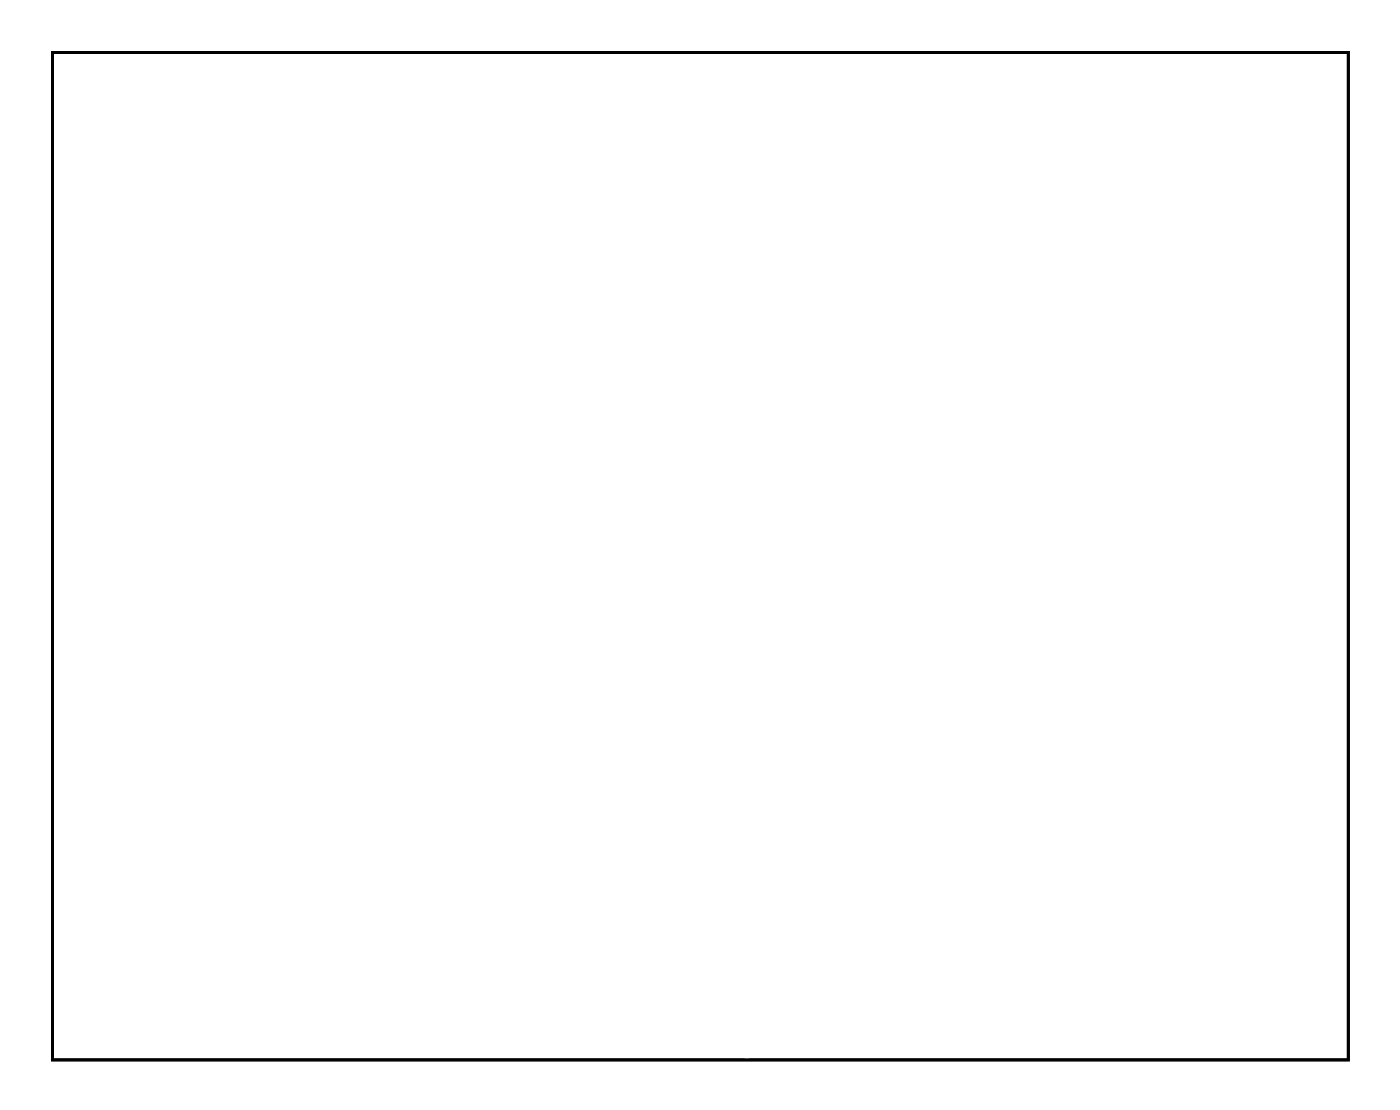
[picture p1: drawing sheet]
<svg xmlns="http://www.w3.org/2000/svg" width="97mm" height="77mm" viewBox="0 0 97 77" stroke-linecap="round" stroke-linejoin="round" font-family="sans-serif">
<path d="M3.6 3.6h89.8v69.8h-89.8z" fill="none" stroke="#000" stroke-width=".2"/>
<path d="M3.6 3.6v69.8h89.8v-69.8zM3.6 3.6h89.8v69.8h-89.8z" fill="#000"/>
<circle cx="55.7" cy="34.5" r=".64" fill="#fff"/>
<circle cx="55.7" cy="34.5" r=".64" fill="none" stroke="#fff" stroke-width=".76" stroke-linecap="butt"/>
<circle cx="55.7" cy="39.6" r=".64" fill="#fff"/>
<circle cx="55.7" cy="39.6" r=".64" fill="none" stroke="#fff" stroke-width=".76" stroke-linecap="butt"/>
<circle cx="63.5" cy="57.7" r=".64" fill="#fff"/>
<circle cx="63.5" cy="57.7" r=".64" fill="none" stroke="#fff" stroke-width=".76" stroke-linecap="butt"/>
<circle cx="63.5" cy="52.6" r=".64" fill="#fff"/>
<circle cx="63.5" cy="52.6" r=".64" fill="none" stroke="#fff" stroke-width=".76" stroke-linecap="butt"/>
<circle cx="53.7" cy="52.7" r=".64" fill="#fff"/>
<circle cx="53.7" cy="52.7" r=".64" fill="none" stroke="#fff" stroke-width=".76" stroke-linecap="butt"/>
<circle cx="53.7" cy="57.8" r=".64" fill="#fff"/>
<circle cx="53.7" cy="57.8" r=".64" fill="none" stroke="#fff" stroke-width=".76" stroke-linecap="butt"/>
<path d="M88.8 12.8h1.4v1.4h-1.4z" fill="#fff"/>
<path d="M88.8 12.8h1.4v1.4h-1.4z" fill="none" stroke="#fff" stroke-width=".76" stroke-linecap="butt"/>
<circle cx="89.5" cy="13.5" r=".7" fill="#fff"/>
<circle cx="89.5" cy="13.5" r=".7" fill="none" stroke="#fff" stroke-width=".76" stroke-linecap="butt"/>
<circle cx="89.5" cy="16" r=".7" fill="#fff"/>
<circle cx="89.5" cy="16" r=".7" fill="none" stroke="#fff" stroke-width=".76" stroke-linecap="butt"/>
<circle cx="61.7" cy="45" r=".7" fill="#fff"/>
<circle cx="61.7" cy="45" r=".7" fill="none" stroke="#fff" stroke-width=".76" stroke-linecap="butt"/>
<circle cx="51.6" cy="45" r=".7" fill="#fff"/>
<circle cx="51.6" cy="45" r=".7" fill="none" stroke="#fff" stroke-width=".76" stroke-linecap="butt"/>
<circle cx="46.2" cy="35.7" r=".64" fill="#fff"/>
<circle cx="46.2" cy="35.7" r=".64" fill="none" stroke="#fff" stroke-width=".76" stroke-linecap="butt"/>
<circle cx="51.3" cy="35.7" r=".64" fill="#fff"/>
<circle cx="51.3" cy="35.7" r=".64" fill="none" stroke="#fff" stroke-width=".76" stroke-linecap="butt"/>
<circle cx="70.7" cy="33" r=".7" fill="#fff"/>
<circle cx="70.7" cy="33" r=".7" fill="none" stroke="#fff" stroke-width=".76" stroke-linecap="butt"/>
<circle cx="70.7" cy="26.5" r=".7" fill="#fff"/>
<circle cx="70.7" cy="26.5" r=".7" fill="none" stroke="#fff" stroke-width=".76" stroke-linecap="butt"/>
<circle cx="81" cy="30.7" r=".7" fill="#fff"/>
<circle cx="81" cy="30.7" r=".7" fill="none" stroke="#fff" stroke-width=".76" stroke-linecap="butt"/>
<circle cx="76.1" cy="30.7" r=".7" fill="#fff"/>
<circle cx="76.1" cy="30.7" r=".7" fill="none" stroke="#fff" stroke-width=".76" stroke-linecap="butt"/>
<circle cx="88.7" cy="41.2" r=".7" fill="#fff"/>
<circle cx="88.7" cy="41.2" r=".7" fill="none" stroke="#fff" stroke-width=".76" stroke-linecap="butt"/>
<circle cx="88.7" cy="36.5" r=".7" fill="#fff"/>
<circle cx="88.7" cy="36.5" r=".7" fill="none" stroke="#fff" stroke-width=".76" stroke-linecap="butt"/>
<circle cx="77.7" cy="44" r=".7" fill="#fff"/>
<circle cx="77.7" cy="44" r=".7" fill="none" stroke="#fff" stroke-width=".76" stroke-linecap="butt"/>
<circle cx="68.7" cy="44" r=".7" fill="#fff"/>
<circle cx="68.7" cy="44" r=".7" fill="none" stroke="#fff" stroke-width=".76" stroke-linecap="butt"/>
<circle cx="83.5" cy="47" r=".7" fill="#fff"/>
<circle cx="83.5" cy="47" r=".7" fill="none" stroke="#fff" stroke-width=".76" stroke-linecap="butt"/>
<circle cx="83.5" cy="30.9" r=".7" fill="#fff"/>
<circle cx="83.5" cy="30.9" r=".7" fill="none" stroke="#fff" stroke-width=".76" stroke-linecap="butt"/>
<circle cx="34.5" cy="47" r=".7" fill="#fff"/>
<circle cx="34.5" cy="47" r=".7" fill="none" stroke="#fff" stroke-width=".76" stroke-linecap="butt"/>
<circle cx="28.6" cy="47" r=".7" fill="#fff"/>
<circle cx="28.6" cy="47" r=".7" fill="none" stroke="#fff" stroke-width=".76" stroke-linecap="butt"/>
<circle cx="39.2" cy="54" r=".7" fill="#fff"/>
<circle cx="39.2" cy="54" r=".7" fill="none" stroke="#fff" stroke-width=".76" stroke-linecap="butt"/>
<circle cx="29.5" cy="54" r=".7" fill="#fff"/>
<circle cx="29.5" cy="54" r=".7" fill="none" stroke="#fff" stroke-width=".76" stroke-linecap="butt"/>
<circle cx="63.2" cy="50" r=".7" fill="#fff"/>
<circle cx="63.2" cy="50" r=".7" fill="none" stroke="#fff" stroke-width=".76" stroke-linecap="butt"/>
<circle cx="43.2" cy="50.2" r=".7" fill="#fff"/>
<circle cx="43.2" cy="50.2" r=".7" fill="none" stroke="#fff" stroke-width=".76" stroke-linecap="butt"/>
<circle cx="5.5" cy="52" r=".7" fill="#fff"/>
<circle cx="5.5" cy="52" r=".7" fill="none" stroke="#fff" stroke-width=".76" stroke-linecap="butt"/>
<circle cx="5.5" cy="24.1" r=".7" fill="#fff"/>
<circle cx="5.5" cy="24.1" r=".7" fill="none" stroke="#fff" stroke-width=".76" stroke-linecap="butt"/>
<circle cx="55.2" cy="42" r=".7" fill="#fff"/>
<circle cx="55.2" cy="42" r=".7" fill="none" stroke="#fff" stroke-width=".76" stroke-linecap="butt"/>
<circle cx="49.5" cy="42" r=".7" fill="#fff"/>
<circle cx="49.5" cy="42" r=".7" fill="none" stroke="#fff" stroke-width=".76" stroke-linecap="butt"/>
<circle cx="46.7" cy="62.7" r=".7" fill="#fff"/>
<circle cx="46.7" cy="62.7" r=".7" fill="none" stroke="#fff" stroke-width=".76" stroke-linecap="butt"/>
<circle cx="46.7" cy="56.1" r=".7" fill="#fff"/>
<circle cx="46.7" cy="56.1" r=".7" fill="none" stroke="#fff" stroke-width=".76" stroke-linecap="butt"/>
<circle cx="27" cy="69.2" r=".7" fill="#fff"/>
<circle cx="27" cy="69.2" r=".7" fill="none" stroke="#fff" stroke-width=".76" stroke-linecap="butt"/>
<circle cx="27" cy="61.6" r=".7" fill="#fff"/>
<circle cx="27" cy="61.6" r=".7" fill="none" stroke="#fff" stroke-width=".76" stroke-linecap="butt"/>
<circle cx="21.5" cy="17.3" r=".7" fill="#fff"/>
<circle cx="21.5" cy="17.3" r=".7" fill="none" stroke="#fff" stroke-width=".76" stroke-linecap="butt"/>
<circle cx="21.5" cy="9.7" r=".7" fill="#fff"/>
<circle cx="21.5" cy="9.7" r=".7" fill="none" stroke="#fff" stroke-width=".76" stroke-linecap="butt"/>
<circle cx="48" cy="31.5" r=".7" fill="#fff"/>
<circle cx="48" cy="31.5" r=".7" fill="none" stroke="#fff" stroke-width=".76" stroke-linecap="butt"/>
<circle cx="32.7" cy="31.5" r=".7" fill="#fff"/>
<circle cx="32.7" cy="31.5" r=".7" fill="none" stroke="#fff" stroke-width=".76" stroke-linecap="butt"/>
<circle cx="76.7" cy="21.5" r=".7" fill="#fff"/>
<circle cx="76.7" cy="21.5" r=".7" fill="none" stroke="#fff" stroke-width=".76" stroke-linecap="butt"/>
<circle cx="76.7" cy="14" r=".7" fill="#fff"/>
<circle cx="76.7" cy="14" r=".7" fill="none" stroke="#fff" stroke-width=".76" stroke-linecap="butt"/>
<circle cx="57" cy="28.2" r=".7" fill="#fff"/>
<circle cx="57" cy="28.2" r=".7" fill="none" stroke="#fff" stroke-width=".76" stroke-linecap="butt"/>
<circle cx="48.7" cy="28.2" r=".7" fill="#fff"/>
<circle cx="48.7" cy="28.2" r=".7" fill="none" stroke="#fff" stroke-width=".76" stroke-linecap="butt"/>
<path d="M58.7 16.3h1.4v1.4h-1.4z" fill="#fff"/>
<path d="M58.7 16.3h1.4v1.4h-1.4z" fill="none" stroke="#fff" stroke-width=".76" stroke-linecap="butt"/>
<circle cx="59.4" cy="17" r=".7" fill="#fff"/>
<circle cx="59.4" cy="17" r=".7" fill="none" stroke="#fff" stroke-width=".76" stroke-linecap="butt"/>
<circle cx="59.4" cy="9.4" r=".7" fill="#fff"/>
<circle cx="59.4" cy="9.4" r=".7" fill="none" stroke="#fff" stroke-width=".76" stroke-linecap="butt"/>
<circle cx="51.7" cy="17" r=".7" fill="#fff"/>
<circle cx="51.7" cy="17" r=".7" fill="none" stroke="#fff" stroke-width=".76" stroke-linecap="butt"/>
<circle cx="51.7" cy="9.4" r=".7" fill="#fff"/>
<circle cx="51.7" cy="9.4" r=".7" fill="none" stroke="#fff" stroke-width=".76" stroke-linecap="butt"/>
<circle cx="46.7" cy="17" r=".7" fill="#fff"/>
<circle cx="46.7" cy="17" r=".7" fill="none" stroke="#fff" stroke-width=".76" stroke-linecap="butt"/>
<circle cx="46.7" cy="9.4" r=".7" fill="#fff"/>
<circle cx="46.7" cy="9.4" r=".7" fill="none" stroke="#fff" stroke-width=".76" stroke-linecap="butt"/>
<circle cx="41.6" cy="17" r=".7" fill="#fff"/>
<circle cx="41.6" cy="17" r=".7" fill="none" stroke="#fff" stroke-width=".76" stroke-linecap="butt"/>
<circle cx="41.6" cy="9.4" r=".7" fill="#fff"/>
<circle cx="41.6" cy="9.4" r=".7" fill="none" stroke="#fff" stroke-width=".76" stroke-linecap="butt"/>
<path d="M28.5 21.7h1.4v1.4h-1.4z" fill="#fff"/>
<path d="M28.5 21.7h1.4v1.4h-1.4z" fill="none" stroke="#fff" stroke-width=".76" stroke-linecap="butt"/>
<circle cx="29.2" cy="22.4" r=".7" fill="#fff"/>
<circle cx="29.2" cy="22.4" r=".7" fill="none" stroke="#fff" stroke-width=".76" stroke-linecap="butt"/>
<circle cx="21.6" cy="22.4" r=".7" fill="#fff"/>
<circle cx="21.6" cy="22.4" r=".7" fill="none" stroke="#fff" stroke-width=".76" stroke-linecap="butt"/>
<circle cx="29.2" cy="24.9" r=".7" fill="#fff"/>
<circle cx="29.2" cy="24.9" r=".7" fill="none" stroke="#fff" stroke-width=".76" stroke-linecap="butt"/>
<circle cx="21.6" cy="24.9" r=".7" fill="#fff"/>
<circle cx="21.6" cy="24.9" r=".7" fill="none" stroke="#fff" stroke-width=".76" stroke-linecap="butt"/>
<circle cx="29.2" cy="27.5" r=".7" fill="#fff"/>
<circle cx="29.2" cy="27.5" r=".7" fill="none" stroke="#fff" stroke-width=".76" stroke-linecap="butt"/>
<circle cx="21.6" cy="27.5" r=".7" fill="#fff"/>
<circle cx="21.6" cy="27.5" r=".7" fill="none" stroke="#fff" stroke-width=".76" stroke-linecap="butt"/>
<circle cx="29.2" cy="30" r=".7" fill="#fff"/>
<circle cx="29.2" cy="30" r=".7" fill="none" stroke="#fff" stroke-width=".76" stroke-linecap="butt"/>
<circle cx="21.6" cy="30" r=".7" fill="#fff"/>
<circle cx="21.6" cy="30" r=".7" fill="none" stroke="#fff" stroke-width=".76" stroke-linecap="butt"/>
<circle cx="76.7" cy="7" r=".7" fill="#fff"/>
<circle cx="76.7" cy="7" r=".7" fill="none" stroke="#fff" stroke-width=".76" stroke-linecap="butt"/>
<circle cx="81.8" cy="7" r=".7" fill="#fff"/>
<circle cx="81.8" cy="7" r=".7" fill="none" stroke="#fff" stroke-width=".76" stroke-linecap="butt"/>
<circle cx="81.7" cy="9.7" r=".7" fill="#fff"/>
<circle cx="81.7" cy="9.7" r=".7" fill="none" stroke="#fff" stroke-width=".76" stroke-linecap="butt"/>
<circle cx="76.7" cy="9.7" r=".7" fill="#fff"/>
<circle cx="76.7" cy="9.7" r=".7" fill="none" stroke="#fff" stroke-width=".76" stroke-linecap="butt"/>
<path d="M81 13.3h1.4v1.4h-1.4z" fill="#fff"/>
<path d="M81 13.3h1.4v1.4h-1.4z" fill="none" stroke="#fff" stroke-width=".76" stroke-linecap="butt"/>
<circle cx="81.7" cy="14" r=".7" fill="#fff"/>
<circle cx="81.7" cy="14" r=".7" fill="none" stroke="#fff" stroke-width=".76" stroke-linecap="butt"/>
<circle cx="79.2" cy="14" r=".7" fill="#fff"/>
<circle cx="79.2" cy="14" r=".7" fill="none" stroke="#fff" stroke-width=".76" stroke-linecap="butt"/>
<circle cx="35.5" cy="28.7" r=".7" fill="#fff"/>
<circle cx="35.5" cy="28.7" r=".7" fill="none" stroke="#fff" stroke-width=".76" stroke-linecap="butt"/>
<circle cx="40.6" cy="28.7" r=".7" fill="#fff"/>
<circle cx="40.6" cy="28.7" r=".7" fill="none" stroke="#fff" stroke-width=".76" stroke-linecap="butt"/>
<circle cx="45.2" cy="28" r=".7" fill="#fff"/>
<circle cx="45.2" cy="28" r=".7" fill="none" stroke="#fff" stroke-width=".76" stroke-linecap="butt"/>
<circle cx="45.2" cy="22.9" r=".7" fill="#fff"/>
<circle cx="45.2" cy="22.9" r=".7" fill="none" stroke="#fff" stroke-width=".76" stroke-linecap="butt"/>
<circle cx="48.7" cy="24.7" r=".64" fill="#fff"/>
<circle cx="48.7" cy="24.7" r=".64" fill="none" stroke="#fff" stroke-width=".76" stroke-linecap="butt"/>
<circle cx="48.7" cy="19.6" r=".64" fill="#fff"/>
<circle cx="48.7" cy="19.6" r=".64" fill="none" stroke="#fff" stroke-width=".76" stroke-linecap="butt"/>
<circle cx="36.7" cy="17.7" r=".74" fill="#fff"/>
<circle cx="36.7" cy="17.7" r=".74" fill="none" stroke="#fff" stroke-width=".76" stroke-linecap="butt"/>
<circle cx="36.7" cy="20.3" r=".74" fill="#fff"/>
<circle cx="36.7" cy="20.3" r=".74" fill="none" stroke="#fff" stroke-width=".76" stroke-linecap="butt"/>
<circle cx="36.7" cy="22.8" r=".74" fill="#fff"/>
<circle cx="36.7" cy="22.8" r=".74" fill="none" stroke="#fff" stroke-width=".76" stroke-linecap="butt"/>
<path d="M30 13.8h1.4v1.4h-1.4z" fill="#fff"/>
<path d="M30 13.8h1.4v1.4h-1.4z" fill="none" stroke="#fff" stroke-width=".76" stroke-linecap="butt"/>
<circle cx="30.7" cy="14.5" r=".7" fill="#fff"/>
<circle cx="30.7" cy="14.5" r=".7" fill="none" stroke="#fff" stroke-width=".76" stroke-linecap="butt"/>
<circle cx="33.2" cy="14.5" r=".7" fill="#fff"/>
<circle cx="33.2" cy="14.5" r=".7" fill="none" stroke="#fff" stroke-width=".76" stroke-linecap="butt"/>
<path d="M25 42.3h1.4v1.4h-1.4z" fill="#fff"/>
<path d="M25 42.3h1.4v1.4h-1.4z" fill="none" stroke="#fff" stroke-width=".76" stroke-linecap="butt"/>
<circle cx="25.7" cy="43" r=".7" fill="#fff"/>
<circle cx="25.7" cy="43" r=".7" fill="none" stroke="#fff" stroke-width=".76" stroke-linecap="butt"/>
<circle cx="28.2" cy="43" r=".7" fill="#fff"/>
<circle cx="28.2" cy="43" r=".7" fill="none" stroke="#fff" stroke-width=".76" stroke-linecap="butt"/>
<circle cx="27.2" cy="33.7" r=".74" fill="#fff"/>
<circle cx="27.2" cy="33.7" r=".74" fill="none" stroke="#fff" stroke-width=".76" stroke-linecap="butt"/>
<circle cx="27.2" cy="36.2" r=".74" fill="#fff"/>
<circle cx="27.2" cy="36.2" r=".74" fill="none" stroke="#fff" stroke-width=".76" stroke-linecap="butt"/>
<circle cx="27.2" cy="38.8" r=".74" fill="#fff"/>
<circle cx="27.2" cy="38.8" r=".74" fill="none" stroke="#fff" stroke-width=".76" stroke-linecap="butt"/>
<circle cx="32.7" cy="39.8" r=".7" fill="#fff"/>
<circle cx="32.7" cy="39.8" r=".7" fill="none" stroke="#fff" stroke-width=".76" stroke-linecap="butt"/>
<circle cx="32.7" cy="34.7" r=".7" fill="#fff"/>
<circle cx="32.7" cy="34.7" r=".7" fill="none" stroke="#fff" stroke-width=".76" stroke-linecap="butt"/>
<path d="M38.5 32.8h1.5v1.6h-1.5z" fill="#fff"/>
<path d="M38.5 32.8h1.5v1.6h-1.5z" fill="none" stroke="#fff" stroke-width=".76" stroke-linecap="butt"/>
<circle cx="39.2" cy="33.7" r=".79" fill="#fff"/>
<circle cx="39.2" cy="33.7" r=".79" fill="none" stroke="#fff" stroke-width=".76" stroke-linecap="butt"/>
<circle cx="39.2" cy="41.2" r=".79" fill="#fff"/>
<circle cx="39.2" cy="41.2" r=".79" fill="none" stroke="#fff" stroke-width=".76" stroke-linecap="butt"/>
<path d="M41.7 40.5h1.6v1.5h-1.6z" fill="#fff"/>
<path d="M41.7 40.5h1.6v1.5h-1.6z" fill="none" stroke="#fff" stroke-width=".76" stroke-linecap="butt"/>
<circle cx="42.5" cy="41.2" r=".79" fill="#fff"/>
<circle cx="42.5" cy="41.2" r=".79" fill="none" stroke="#fff" stroke-width=".76" stroke-linecap="butt"/>
<circle cx="42.5" cy="33.7" r=".79" fill="#fff"/>
<circle cx="42.5" cy="33.7" r=".79" fill="none" stroke="#fff" stroke-width=".76" stroke-linecap="butt"/>
<circle cx="22" cy="33.7" r=".74" fill="#fff"/>
<circle cx="22" cy="33.7" r=".74" fill="none" stroke="#fff" stroke-width=".76" stroke-linecap="butt"/>
<circle cx="22" cy="36.2" r=".74" fill="#fff"/>
<circle cx="22" cy="36.2" r=".74" fill="none" stroke="#fff" stroke-width=".76" stroke-linecap="butt"/>
<circle cx="22" cy="38.8" r=".74" fill="#fff"/>
<circle cx="22" cy="38.8" r=".74" fill="none" stroke="#fff" stroke-width=".76" stroke-linecap="butt"/>
<circle cx="7.5" cy="43.1" r=".7" fill="#fff"/>
<circle cx="7.5" cy="43.1" r=".7" fill="none" stroke="#fff" stroke-width=".76" stroke-linecap="butt"/>
<circle cx="7.5" cy="33" r=".7" fill="#fff"/>
<circle cx="7.5" cy="33" r=".7" fill="none" stroke="#fff" stroke-width=".76" stroke-linecap="butt"/>
<path d="M12 43h1.5v1.6h-1.5z" fill="#fff"/>
<path d="M12 43h1.5v1.6h-1.5z" fill="none" stroke="#fff" stroke-width=".76" stroke-linecap="butt"/>
<circle cx="12.7" cy="43.8" r=".79" fill="#fff"/>
<circle cx="12.7" cy="43.8" r=".79" fill="none" stroke="#fff" stroke-width=".76" stroke-linecap="butt"/>
<circle cx="12.7" cy="36.2" r=".79" fill="#fff"/>
<circle cx="12.7" cy="36.2" r=".79" fill="none" stroke="#fff" stroke-width=".76" stroke-linecap="butt"/>
<path d="M17.3 32.4h1.6v1.6h-1.6z" fill="#fff"/>
<path d="M17.3 32.4h1.6v1.6h-1.6z" fill="none" stroke="#fff" stroke-width=".76" stroke-linecap="butt"/>
<circle cx="18.1" cy="33.2" r=".79" fill="#fff"/>
<circle cx="18.1" cy="33.2" r=".79" fill="none" stroke="#fff" stroke-width=".76" stroke-linecap="butt"/>
<circle cx="10.5" cy="33.2" r=".79" fill="#fff"/>
<circle cx="10.5" cy="33.2" r=".79" fill="none" stroke="#fff" stroke-width=".76" stroke-linecap="butt"/>
<circle cx="17.7" cy="43.8" r=".7" fill="#fff"/>
<circle cx="17.7" cy="43.8" r=".7" fill="none" stroke="#fff" stroke-width=".76" stroke-linecap="butt"/>
<circle cx="17.7" cy="36.2" r=".7" fill="#fff"/>
<circle cx="17.7" cy="36.2" r=".7" fill="none" stroke="#fff" stroke-width=".76" stroke-linecap="butt"/>
<circle cx="55.2" cy="21" r=".74" fill="#fff"/>
<circle cx="55.2" cy="21" r=".74" fill="none" stroke="#fff" stroke-width=".76" stroke-linecap="butt"/>
<circle cx="52.7" cy="21" r=".74" fill="#fff"/>
<circle cx="52.7" cy="21" r=".74" fill="none" stroke="#fff" stroke-width=".76" stroke-linecap="butt"/>
<path d="M50 52h1.4v1.4h-1.4z" fill="#fff"/>
<path d="M50 52h1.4v1.4h-1.4z" fill="none" stroke="#fff" stroke-width=".76" stroke-linecap="butt"/>
<circle cx="50.7" cy="52.7" r=".7" fill="#fff"/>
<circle cx="50.7" cy="52.7" r=".7" fill="none" stroke="#fff" stroke-width=".76" stroke-linecap="butt"/>
<circle cx="43.1" cy="52.7" r=".7" fill="#fff"/>
<circle cx="43.1" cy="52.7" r=".7" fill="none" stroke="#fff" stroke-width=".76" stroke-linecap="butt"/>
<circle cx="50.7" cy="55.3" r=".7" fill="#fff"/>
<circle cx="50.7" cy="55.3" r=".7" fill="none" stroke="#fff" stroke-width=".76" stroke-linecap="butt"/>
<circle cx="43.1" cy="55.3" r=".7" fill="#fff"/>
<circle cx="43.1" cy="55.3" r=".7" fill="none" stroke="#fff" stroke-width=".76" stroke-linecap="butt"/>
<circle cx="50.7" cy="57.8" r=".7" fill="#fff"/>
<circle cx="50.7" cy="57.8" r=".7" fill="none" stroke="#fff" stroke-width=".76" stroke-linecap="butt"/>
<circle cx="43.1" cy="57.8" r=".7" fill="#fff"/>
<circle cx="43.1" cy="57.8" r=".7" fill="none" stroke="#fff" stroke-width=".76" stroke-linecap="butt"/>
<circle cx="50.7" cy="60.3" r=".7" fill="#fff"/>
<circle cx="50.7" cy="60.3" r=".7" fill="none" stroke="#fff" stroke-width=".76" stroke-linecap="butt"/>
<circle cx="43.1" cy="60.3" r=".7" fill="#fff"/>
<circle cx="43.1" cy="60.3" r=".7" fill="none" stroke="#fff" stroke-width=".76" stroke-linecap="butt"/>
<circle cx="90.7" cy="10.2" r=".74" fill="#fff"/>
<circle cx="90.7" cy="10.2" r=".74" fill="none" stroke="#fff" stroke-width=".76" stroke-linecap="butt"/>
<circle cx="90.7" cy="7.7" r=".74" fill="#fff"/>
<circle cx="90.7" cy="7.7" r=".74" fill="none" stroke="#fff" stroke-width=".76" stroke-linecap="butt"/>
<path d="M85.5 8.3h1.4v1.4h-1.4z" fill="#fff"/>
<path d="M85.5 8.3h1.4v1.4h-1.4z" fill="none" stroke="#fff" stroke-width=".76" stroke-linecap="butt"/>
<circle cx="86.2" cy="9" r=".7" fill="#fff"/>
<circle cx="86.2" cy="9" r=".7" fill="none" stroke="#fff" stroke-width=".76" stroke-linecap="butt"/>
<circle cx="86.2" cy="6.4" r=".7" fill="#fff"/>
<circle cx="86.2" cy="6.4" r=".7" fill="none" stroke="#fff" stroke-width=".76" stroke-linecap="butt"/>
<circle cx="18.6" cy="27.7" r=".7" fill="#fff"/>
<circle cx="18.6" cy="27.7" r=".7" fill="none" stroke="#fff" stroke-width=".76" stroke-linecap="butt"/>
<circle cx="13.5" cy="27.7" r=".7" fill="#fff"/>
<circle cx="13.5" cy="27.7" r=".7" fill="none" stroke="#fff" stroke-width=".76" stroke-linecap="butt"/>
<circle cx="13.4" cy="23.5" r=".64" fill="#fff"/>
<circle cx="13.4" cy="23.5" r=".64" fill="none" stroke="#fff" stroke-width=".76" stroke-linecap="butt"/>
<circle cx="18.5" cy="23.5" r=".64" fill="#fff"/>
<circle cx="18.5" cy="23.5" r=".64" fill="none" stroke="#fff" stroke-width=".76" stroke-linecap="butt"/>
<circle cx="51.5" cy="47.7" r=".7" fill="#fff"/>
<circle cx="51.5" cy="47.7" r=".7" fill="none" stroke="#fff" stroke-width=".76" stroke-linecap="butt"/>
<circle cx="46.4" cy="47.7" r=".7" fill="#fff"/>
<circle cx="46.4" cy="47.7" r=".7" fill="none" stroke="#fff" stroke-width=".76" stroke-linecap="butt"/>
<circle cx="53.7" cy="38.2" r=".7" fill="#fff"/>
<circle cx="53.7" cy="38.2" r=".7" fill="none" stroke="#fff" stroke-width=".76" stroke-linecap="butt"/>
<circle cx="46.1" cy="38.2" r=".7" fill="#fff"/>
<circle cx="46.1" cy="38.2" r=".7" fill="none" stroke="#fff" stroke-width=".76" stroke-linecap="butt"/>
<circle cx="61.2" cy="57.7" r=".7" fill="#fff"/>
<circle cx="61.2" cy="57.7" r=".7" fill="none" stroke="#fff" stroke-width=".76" stroke-linecap="butt"/>
<circle cx="56.2" cy="57.7" r=".7" fill="#fff"/>
<circle cx="56.2" cy="57.7" r=".7" fill="none" stroke="#fff" stroke-width=".76" stroke-linecap="butt"/>
<circle cx="90.7" cy="23.8" r=".7" fill="#fff"/>
<circle cx="90.7" cy="23.8" r=".7" fill="none" stroke="#fff" stroke-width=".76" stroke-linecap="butt"/>
<circle cx="90.7" cy="21.3" r=".7" fill="#fff"/>
<circle cx="90.7" cy="21.3" r=".7" fill="none" stroke="#fff" stroke-width=".76" stroke-linecap="butt"/>
<circle cx="90.7" cy="18.7" r=".7" fill="#fff"/>
<circle cx="90.7" cy="18.7" r=".7" fill="none" stroke="#fff" stroke-width=".76" stroke-linecap="butt"/>
<circle cx="81.5" cy="24.1" r=".7" fill="#fff"/>
<circle cx="81.5" cy="24.1" r=".7" fill="none" stroke="#fff" stroke-width=".76" stroke-linecap="butt"/>
<circle cx="81.5" cy="21.5" r=".7" fill="#fff"/>
<circle cx="81.5" cy="21.5" r=".7" fill="none" stroke="#fff" stroke-width=".76" stroke-linecap="butt"/>
<circle cx="81.5" cy="19" r=".7" fill="#fff"/>
<circle cx="81.5" cy="19" r=".7" fill="none" stroke="#fff" stroke-width=".76" stroke-linecap="butt"/>
<circle cx="87.5" cy="19" r=".7" fill="#fff"/>
<circle cx="87.5" cy="19" r=".7" fill="none" stroke="#fff" stroke-width=".76" stroke-linecap="butt"/>
<circle cx="87.5" cy="24.1" r=".7" fill="#fff"/>
<circle cx="87.5" cy="24.1" r=".7" fill="none" stroke="#fff" stroke-width=".76" stroke-linecap="butt"/>
<circle cx="85.5" cy="12.2" r=".7" fill="#fff"/>
<circle cx="85.5" cy="12.2" r=".7" fill="none" stroke="#fff" stroke-width=".76" stroke-linecap="butt"/>
<circle cx="85.5" cy="17.3" r=".7" fill="#fff"/>
<circle cx="85.5" cy="17.3" r=".7" fill="none" stroke="#fff" stroke-width=".76" stroke-linecap="butt"/>
<circle cx="73" cy="18.7" r=".7" fill="#fff"/>
<circle cx="73" cy="18.7" r=".7" fill="none" stroke="#fff" stroke-width=".76" stroke-linecap="butt"/>
<circle cx="70.5" cy="18.7" r=".7" fill="#fff"/>
<circle cx="70.5" cy="18.7" r=".7" fill="none" stroke="#fff" stroke-width=".76" stroke-linecap="butt"/>
<path d="M70.5 22.3h1.4v1.4h-1.4z" fill="#fff"/>
<path d="M70.5 22.3h1.4v1.4h-1.4z" fill="none" stroke="#fff" stroke-width=".76" stroke-linecap="butt"/>
<circle cx="71.2" cy="23" r=".7" fill="#fff"/>
<circle cx="71.2" cy="23" r=".7" fill="none" stroke="#fff" stroke-width=".76" stroke-linecap="butt"/>
<circle cx="73.8" cy="23" r=".7" fill="#fff"/>
<circle cx="73.8" cy="23" r=".7" fill="none" stroke="#fff" stroke-width=".76" stroke-linecap="butt"/>
<circle cx="68.5" cy="26.2" r=".7" fill="#fff"/>
<circle cx="68.5" cy="26.2" r=".7" fill="none" stroke="#fff" stroke-width=".76" stroke-linecap="butt"/>
<circle cx="68.5" cy="21.1" r=".7" fill="#fff"/>
<circle cx="68.5" cy="21.1" r=".7" fill="none" stroke="#fff" stroke-width=".76" stroke-linecap="butt"/>
<circle cx="65.5" cy="21.2" r=".7" fill="#fff"/>
<circle cx="65.5" cy="21.2" r=".7" fill="none" stroke="#fff" stroke-width=".76" stroke-linecap="butt"/>
<circle cx="65.5" cy="26.3" r=".7" fill="#fff"/>
<circle cx="65.5" cy="26.3" r=".7" fill="none" stroke="#fff" stroke-width=".76" stroke-linecap="butt"/>
<circle cx="65.7" cy="35.5" r=".7" fill="#fff"/>
<circle cx="65.7" cy="35.5" r=".7" fill="none" stroke="#fff" stroke-width=".76" stroke-linecap="butt"/>
<circle cx="65.7" cy="32.9" r=".7" fill="#fff"/>
<circle cx="65.7" cy="32.9" r=".7" fill="none" stroke="#fff" stroke-width=".76" stroke-linecap="butt"/>
<circle cx="65.7" cy="30.4" r=".7" fill="#fff"/>
<circle cx="65.7" cy="30.4" r=".7" fill="none" stroke="#fff" stroke-width=".76" stroke-linecap="butt"/>
<circle cx="62.2" cy="38.2" r=".7" fill="#fff"/>
<circle cx="62.2" cy="38.2" r=".7" fill="none" stroke="#fff" stroke-width=".76" stroke-linecap="butt"/>
<circle cx="62.2" cy="33.1" r=".7" fill="#fff"/>
<circle cx="62.2" cy="33.1" r=".7" fill="none" stroke="#fff" stroke-width=".76" stroke-linecap="butt"/>
<circle cx="62.2" cy="30.7" r=".7" fill="#fff"/>
<circle cx="62.2" cy="30.7" r=".7" fill="none" stroke="#fff" stroke-width=".76" stroke-linecap="butt"/>
<circle cx="62.2" cy="25.6" r=".7" fill="#fff"/>
<circle cx="62.2" cy="25.6" r=".7" fill="none" stroke="#fff" stroke-width=".76" stroke-linecap="butt"/>
<circle cx="70.7" cy="35.7" r=".7" fill="#fff"/>
<circle cx="70.7" cy="35.7" r=".7" fill="none" stroke="#fff" stroke-width=".76" stroke-linecap="butt"/>
<circle cx="70.7" cy="38.3" r=".7" fill="#fff"/>
<circle cx="70.7" cy="38.3" r=".7" fill="none" stroke="#fff" stroke-width=".76" stroke-linecap="butt"/>
<path d="M64.3 38.5h1.4v1.4h-1.4z" fill="#fff"/>
<path d="M64.3 38.5h1.4v1.4h-1.4z" fill="none" stroke="#fff" stroke-width=".76" stroke-linecap="butt"/>
<circle cx="65" cy="39.2" r=".7" fill="#fff"/>
<circle cx="65" cy="39.2" r=".7" fill="none" stroke="#fff" stroke-width=".76" stroke-linecap="butt"/>
<circle cx="67.5" cy="39.2" r=".7" fill="#fff"/>
<circle cx="67.5" cy="39.2" r=".7" fill="none" stroke="#fff" stroke-width=".76" stroke-linecap="butt"/>
<path d="M57.5 32.8h1.4v1.4h-1.4z" fill="#fff"/>
<path d="M57.5 32.8h1.4v1.4h-1.4z" fill="none" stroke="#fff" stroke-width=".76" stroke-linecap="butt"/>
<circle cx="58.2" cy="33.5" r=".7" fill="#fff"/>
<circle cx="58.2" cy="33.5" r=".7" fill="none" stroke="#fff" stroke-width=".76" stroke-linecap="butt"/>
<circle cx="58.2" cy="30.9" r=".7" fill="#fff"/>
<circle cx="58.2" cy="30.9" r=".7" fill="none" stroke="#fff" stroke-width=".76" stroke-linecap="butt"/>
<circle cx="58.2" cy="37" r=".74" fill="#fff"/>
<circle cx="58.2" cy="37" r=".74" fill="none" stroke="#fff" stroke-width=".76" stroke-linecap="butt"/>
<circle cx="58.2" cy="39.5" r=".74" fill="#fff"/>
<circle cx="58.2" cy="39.5" r=".74" fill="none" stroke="#fff" stroke-width=".76" stroke-linecap="butt"/>
<circle cx="58.2" cy="42.1" r=".74" fill="#fff"/>
<circle cx="58.2" cy="42.1" r=".74" fill="none" stroke="#fff" stroke-width=".76" stroke-linecap="butt"/>
<path d="M84.8 32.9h1.6v1.6h-1.6z" fill="#fff"/>
<path d="M84.8 32.9h1.6v1.6h-1.6z" fill="none" stroke="#fff" stroke-width=".76" stroke-linecap="butt"/>
<circle cx="85.6" cy="33.7" r=".8" fill="#fff"/>
<circle cx="85.6" cy="33.7" r=".8" fill="none" stroke="#fff" stroke-width=".76" stroke-linecap="butt"/>
<circle cx="78" cy="33.7" r=".8" fill="#fff"/>
<circle cx="78" cy="33.7" r=".8" fill="none" stroke="#fff" stroke-width=".76" stroke-linecap="butt"/>
<circle cx="85.6" cy="36.2" r=".8" fill="#fff"/>
<circle cx="85.6" cy="36.2" r=".8" fill="none" stroke="#fff" stroke-width=".76" stroke-linecap="butt"/>
<circle cx="78" cy="36.2" r=".8" fill="#fff"/>
<circle cx="78" cy="36.2" r=".8" fill="none" stroke="#fff" stroke-width=".76" stroke-linecap="butt"/>
<circle cx="85.6" cy="38.8" r=".8" fill="#fff"/>
<circle cx="85.6" cy="38.8" r=".8" fill="none" stroke="#fff" stroke-width=".76" stroke-linecap="butt"/>
<circle cx="78" cy="38.8" r=".8" fill="#fff"/>
<circle cx="78" cy="38.8" r=".8" fill="none" stroke="#fff" stroke-width=".76" stroke-linecap="butt"/>
<circle cx="85.6" cy="41.3" r=".8" fill="#fff"/>
<circle cx="85.6" cy="41.3" r=".8" fill="none" stroke="#fff" stroke-width=".76" stroke-linecap="butt"/>
<circle cx="78" cy="41.3" r=".8" fill="#fff"/>
<circle cx="78" cy="41.3" r=".8" fill="none" stroke="#fff" stroke-width=".76" stroke-linecap="butt"/>
<circle cx="73.7" cy="30.5" r=".7" fill="#fff"/>
<circle cx="73.7" cy="30.5" r=".7" fill="none" stroke="#fff" stroke-width=".76" stroke-linecap="butt"/>
<circle cx="73.7" cy="38.1" r=".7" fill="#fff"/>
<circle cx="73.7" cy="38.1" r=".7" fill="none" stroke="#fff" stroke-width=".76" stroke-linecap="butt"/>
<path d="M67.7 46.7h1.6v1.6h-1.6z" fill="#fff"/>
<path d="M67.7 46.7h1.6v1.6h-1.6z" fill="none" stroke="#fff" stroke-width=".76" stroke-linecap="butt"/>
<circle cx="68.5" cy="47.5" r=".79" fill="#fff"/>
<circle cx="68.5" cy="47.5" r=".79" fill="none" stroke="#fff" stroke-width=".76" stroke-linecap="butt"/>
<circle cx="60.9" cy="47.5" r=".79" fill="#fff"/>
<circle cx="60.9" cy="47.5" r=".79" fill="none" stroke="#fff" stroke-width=".76" stroke-linecap="butt"/>
<circle cx="85.2" cy="28.2" r=".7" fill="#fff"/>
<circle cx="85.2" cy="28.2" r=".7" fill="none" stroke="#fff" stroke-width=".76" stroke-linecap="butt"/>
<circle cx="82.7" cy="28.2" r=".7" fill="#fff"/>
<circle cx="82.7" cy="28.2" r=".7" fill="none" stroke="#fff" stroke-width=".76" stroke-linecap="butt"/>
<circle cx="90.2" cy="35.2" r=".74" fill="#fff"/>
<circle cx="90.2" cy="35.2" r=".74" fill="none" stroke="#fff" stroke-width=".76" stroke-linecap="butt"/>
<circle cx="90.2" cy="32.7" r=".74" fill="#fff"/>
<circle cx="90.2" cy="32.7" r=".74" fill="none" stroke="#fff" stroke-width=".76" stroke-linecap="butt"/>
<circle cx="90.2" cy="30.1" r=".74" fill="#fff"/>
<circle cx="90.2" cy="30.1" r=".74" fill="none" stroke="#fff" stroke-width=".76" stroke-linecap="butt"/>
<circle cx="80" cy="44" r=".7" fill="#fff"/>
<circle cx="80" cy="44" r=".7" fill="none" stroke="#fff" stroke-width=".76" stroke-linecap="butt"/>
<circle cx="80" cy="46.5" r=".7" fill="#fff"/>
<circle cx="80" cy="46.5" r=".7" fill="none" stroke="#fff" stroke-width=".76" stroke-linecap="butt"/>
<circle cx="87" cy="44.5" r=".74" fill="#fff"/>
<circle cx="87" cy="44.5" r=".74" fill="none" stroke="#fff" stroke-width=".76" stroke-linecap="butt"/>
<circle cx="89.5" cy="44.5" r=".74" fill="#fff"/>
<circle cx="89.5" cy="44.5" r=".74" fill="none" stroke="#fff" stroke-width=".76" stroke-linecap="butt"/>
<circle cx="92.1" cy="44.5" r=".74" fill="#fff"/>
<circle cx="92.1" cy="44.5" r=".74" fill="none" stroke="#fff" stroke-width=".76" stroke-linecap="butt"/>
<path d="M88 49.2h1.4v1.4h-1.4z" fill="#fff"/>
<path d="M88 49.2h1.4v1.4h-1.4z" fill="none" stroke="#fff" stroke-width=".76" stroke-linecap="butt"/>
<circle cx="88.7" cy="49.9" r=".7" fill="#fff"/>
<circle cx="88.7" cy="49.9" r=".7" fill="none" stroke="#fff" stroke-width=".76" stroke-linecap="butt"/>
<circle cx="81.1" cy="49.9" r=".7" fill="#fff"/>
<circle cx="81.1" cy="49.9" r=".7" fill="none" stroke="#fff" stroke-width=".76" stroke-linecap="butt"/>
<circle cx="88.7" cy="52.4" r=".7" fill="#fff"/>
<circle cx="88.7" cy="52.4" r=".7" fill="none" stroke="#fff" stroke-width=".76" stroke-linecap="butt"/>
<circle cx="81.1" cy="52.4" r=".7" fill="#fff"/>
<circle cx="81.1" cy="52.4" r=".7" fill="none" stroke="#fff" stroke-width=".76" stroke-linecap="butt"/>
<circle cx="88.7" cy="55" r=".7" fill="#fff"/>
<circle cx="88.7" cy="55" r=".7" fill="none" stroke="#fff" stroke-width=".76" stroke-linecap="butt"/>
<circle cx="81.1" cy="55" r=".7" fill="#fff"/>
<circle cx="81.1" cy="55" r=".7" fill="none" stroke="#fff" stroke-width=".76" stroke-linecap="butt"/>
<circle cx="88.7" cy="57.5" r=".7" fill="#fff"/>
<circle cx="88.7" cy="57.5" r=".7" fill="none" stroke="#fff" stroke-width=".76" stroke-linecap="butt"/>
<circle cx="81.1" cy="57.5" r=".7" fill="#fff"/>
<circle cx="81.1" cy="57.5" r=".7" fill="none" stroke="#fff" stroke-width=".76" stroke-linecap="butt"/>
<circle cx="88.7" cy="60.1" r=".7" fill="#fff"/>
<circle cx="88.7" cy="60.1" r=".7" fill="none" stroke="#fff" stroke-width=".76" stroke-linecap="butt"/>
<circle cx="81.1" cy="60.1" r=".7" fill="#fff"/>
<circle cx="81.1" cy="60.1" r=".7" fill="none" stroke="#fff" stroke-width=".76" stroke-linecap="butt"/>
<circle cx="88.7" cy="62.6" r=".7" fill="#fff"/>
<circle cx="88.7" cy="62.6" r=".7" fill="none" stroke="#fff" stroke-width=".76" stroke-linecap="butt"/>
<circle cx="81.1" cy="62.6" r=".7" fill="#fff"/>
<circle cx="81.1" cy="62.6" r=".7" fill="none" stroke="#fff" stroke-width=".76" stroke-linecap="butt"/>
<circle cx="88.7" cy="65.1" r=".7" fill="#fff"/>
<circle cx="88.7" cy="65.1" r=".7" fill="none" stroke="#fff" stroke-width=".76" stroke-linecap="butt"/>
<circle cx="81.1" cy="65.1" r=".7" fill="#fff"/>
<circle cx="81.1" cy="65.1" r=".7" fill="none" stroke="#fff" stroke-width=".76" stroke-linecap="butt"/>
<circle cx="91.7" cy="57.7" r=".7" fill="#fff"/>
<circle cx="91.7" cy="57.7" r=".7" fill="none" stroke="#fff" stroke-width=".76" stroke-linecap="butt"/>
<circle cx="91.7" cy="62.8" r=".7" fill="#fff"/>
<circle cx="91.7" cy="62.8" r=".7" fill="none" stroke="#fff" stroke-width=".76" stroke-linecap="butt"/>
<circle cx="86.5" cy="68.2" r=".64" fill="#fff"/>
<circle cx="86.5" cy="68.2" r=".64" fill="none" stroke="#fff" stroke-width=".76" stroke-linecap="butt"/>
<circle cx="91.6" cy="68.2" r=".64" fill="#fff"/>
<circle cx="91.6" cy="68.2" r=".64" fill="none" stroke="#fff" stroke-width=".76" stroke-linecap="butt"/>
<circle cx="77.7" cy="61.7" r=".64" fill="#fff"/>
<circle cx="77.7" cy="61.7" r=".64" fill="none" stroke="#fff" stroke-width=".76" stroke-linecap="butt"/>
<circle cx="77.7" cy="66.8" r=".64" fill="#fff"/>
<circle cx="77.7" cy="66.8" r=".64" fill="none" stroke="#fff" stroke-width=".76" stroke-linecap="butt"/>
<circle cx="74.5" cy="66.7" r=".7" fill="#fff"/>
<circle cx="74.5" cy="66.7" r=".7" fill="none" stroke="#fff" stroke-width=".76" stroke-linecap="butt"/>
<circle cx="74.5" cy="61.6" r=".7" fill="#fff"/>
<circle cx="74.5" cy="61.6" r=".7" fill="none" stroke="#fff" stroke-width=".76" stroke-linecap="butt"/>
<path d="M74.3 56.8h1.4v1.4h-1.4z" fill="#fff"/>
<path d="M74.3 56.8h1.4v1.4h-1.4z" fill="none" stroke="#fff" stroke-width=".76" stroke-linecap="butt"/>
<circle cx="75" cy="57.5" r=".7" fill="#fff"/>
<circle cx="75" cy="57.5" r=".7" fill="none" stroke="#fff" stroke-width=".76" stroke-linecap="butt"/>
<circle cx="77.5" cy="57.5" r=".7" fill="#fff"/>
<circle cx="77.5" cy="57.5" r=".7" fill="none" stroke="#fff" stroke-width=".76" stroke-linecap="butt"/>
<circle cx="78.2" cy="52.5" r=".7" fill="#fff"/>
<circle cx="78.2" cy="52.5" r=".7" fill="none" stroke="#fff" stroke-width=".76" stroke-linecap="butt"/>
<circle cx="73.2" cy="52.5" r=".7" fill="#fff"/>
<circle cx="73.2" cy="52.5" r=".7" fill="none" stroke="#fff" stroke-width=".76" stroke-linecap="butt"/>
<circle cx="71.7" cy="66.7" r=".64" fill="#fff"/>
<circle cx="71.7" cy="66.7" r=".64" fill="none" stroke="#fff" stroke-width=".76" stroke-linecap="butt"/>
<circle cx="71.7" cy="61.6" r=".64" fill="#fff"/>
<circle cx="71.7" cy="61.6" r=".64" fill="none" stroke="#fff" stroke-width=".76" stroke-linecap="butt"/>
<circle cx="69.5" cy="56" r=".64" fill="#fff"/>
<circle cx="69.5" cy="56" r=".64" fill="none" stroke="#fff" stroke-width=".76" stroke-linecap="butt"/>
<circle cx="69.5" cy="61.1" r=".64" fill="#fff"/>
<circle cx="69.5" cy="61.1" r=".64" fill="none" stroke="#fff" stroke-width=".76" stroke-linecap="butt"/>
<circle cx="70.7" cy="51.7" r=".7" fill="#fff"/>
<circle cx="70.7" cy="51.7" r=".7" fill="none" stroke="#fff" stroke-width=".76" stroke-linecap="butt"/>
<circle cx="65.7" cy="51.7" r=".7" fill="#fff"/>
<circle cx="65.7" cy="51.7" r=".7" fill="none" stroke="#fff" stroke-width=".76" stroke-linecap="butt"/>
<circle cx="66.2" cy="55.2" r=".74" fill="#fff"/>
<circle cx="66.2" cy="55.2" r=".74" fill="none" stroke="#fff" stroke-width=".76" stroke-linecap="butt"/>
<circle cx="66.2" cy="57.8" r=".74" fill="#fff"/>
<circle cx="66.2" cy="57.8" r=".74" fill="none" stroke="#fff" stroke-width=".76" stroke-linecap="butt"/>
<circle cx="66.2" cy="60.3" r=".74" fill="#fff"/>
<circle cx="66.2" cy="60.3" r=".74" fill="none" stroke="#fff" stroke-width=".76" stroke-linecap="butt"/>
<path d="M40.3 46.3h1.4v1.4h-1.4z" fill="#fff"/>
<path d="M40.3 46.3h1.4v1.4h-1.4z" fill="none" stroke="#fff" stroke-width=".76" stroke-linecap="butt"/>
<circle cx="41" cy="47" r=".7" fill="#fff"/>
<circle cx="41" cy="47" r=".7" fill="none" stroke="#fff" stroke-width=".76" stroke-linecap="butt"/>
<circle cx="43.5" cy="47" r=".7" fill="#fff"/>
<circle cx="43.5" cy="47" r=".7" fill="none" stroke="#fff" stroke-width=".76" stroke-linecap="butt"/>
<circle cx="39.5" cy="51.7" r=".7" fill="#fff"/>
<circle cx="39.5" cy="51.7" r=".7" fill="none" stroke="#fff" stroke-width=".76" stroke-linecap="butt"/>
<circle cx="31.9" cy="51.7" r=".7" fill="#fff"/>
<circle cx="31.9" cy="51.7" r=".7" fill="none" stroke="#fff" stroke-width=".76" stroke-linecap="butt"/>
<circle cx="35.8" cy="9.2" r=".74" fill="#fff"/>
<circle cx="35.8" cy="9.2" r=".74" fill="none" stroke="#fff" stroke-width=".76" stroke-linecap="butt"/>
<circle cx="33.2" cy="9.2" r=".74" fill="#fff"/>
<circle cx="33.2" cy="9.2" r=".74" fill="none" stroke="#fff" stroke-width=".76" stroke-linecap="butt"/>
<circle cx="30.7" cy="9.2" r=".74" fill="#fff"/>
<circle cx="30.7" cy="9.2" r=".74" fill="none" stroke="#fff" stroke-width=".76" stroke-linecap="butt"/>
<circle cx="15.7" cy="70" r=".74" fill="#fff"/>
<circle cx="15.7" cy="70" r=".74" fill="none" stroke="#fff" stroke-width=".76" stroke-linecap="butt"/>
<circle cx="13.2" cy="70" r=".74" fill="#fff"/>
<circle cx="13.2" cy="70" r=".74" fill="none" stroke="#fff" stroke-width=".76" stroke-linecap="butt"/>
<circle cx="10.7" cy="70" r=".74" fill="#fff"/>
<circle cx="10.7" cy="70" r=".74" fill="none" stroke="#fff" stroke-width=".76" stroke-linecap="butt"/>
<circle cx="23" cy="60.7" r=".74" fill="#fff"/>
<circle cx="23" cy="60.7" r=".74" fill="none" stroke="#fff" stroke-width=".76" stroke-linecap="butt"/>
<circle cx="23" cy="63.3" r=".74" fill="#fff"/>
<circle cx="23" cy="63.3" r=".74" fill="none" stroke="#fff" stroke-width=".76" stroke-linecap="butt"/>
<circle cx="23" cy="65.8" r=".74" fill="#fff"/>
<circle cx="23" cy="65.8" r=".74" fill="none" stroke="#fff" stroke-width=".76" stroke-linecap="butt"/>
<circle cx="32" cy="63.5" r=".74" fill="#fff"/>
<circle cx="32" cy="63.5" r=".74" fill="none" stroke="#fff" stroke-width=".76" stroke-linecap="butt"/>
<circle cx="34.5" cy="63.5" r=".74" fill="#fff"/>
<circle cx="34.5" cy="63.5" r=".74" fill="none" stroke="#fff" stroke-width=".76" stroke-linecap="butt"/>
<circle cx="37.1" cy="63.5" r=".74" fill="#fff"/>
<circle cx="37.1" cy="63.5" r=".74" fill="none" stroke="#fff" stroke-width=".76" stroke-linecap="butt"/>
<circle cx="40.5" cy="65.5" r=".7" fill="#fff"/>
<circle cx="40.5" cy="65.5" r=".7" fill="none" stroke="#fff" stroke-width=".76" stroke-linecap="butt"/>
<circle cx="40.5" cy="55.3" r=".7" fill="#fff"/>
<circle cx="40.5" cy="55.3" r=".7" fill="none" stroke="#fff" stroke-width=".76" stroke-linecap="butt"/>
<circle cx="34" cy="68.7" r=".7" fill="#fff"/>
<circle cx="34" cy="68.7" r=".7" fill="none" stroke="#fff" stroke-width=".76" stroke-linecap="butt"/>
<circle cx="44.2" cy="68.7" r=".7" fill="#fff"/>
<circle cx="44.2" cy="68.7" r=".7" fill="none" stroke="#fff" stroke-width=".76" stroke-linecap="butt"/>
<circle cx="37" cy="66.2" r=".64" fill="#fff"/>
<circle cx="37" cy="66.2" r=".64" fill="none" stroke="#fff" stroke-width=".76" stroke-linecap="butt"/>
<circle cx="31.9" cy="66.2" r=".64" fill="#fff"/>
<circle cx="31.9" cy="66.2" r=".64" fill="none" stroke="#fff" stroke-width=".76" stroke-linecap="butt"/>
<circle cx="19.2" cy="56.5" r=".64" fill="#fff"/>
<circle cx="19.2" cy="56.5" r=".64" fill="none" stroke="#fff" stroke-width=".76" stroke-linecap="butt"/>
<circle cx="24.3" cy="56.5" r=".64" fill="#fff"/>
<circle cx="24.3" cy="56.5" r=".64" fill="none" stroke="#fff" stroke-width=".76" stroke-linecap="butt"/>
<circle cx="16.5" cy="56.7" r=".7" fill="#fff"/>
<circle cx="16.5" cy="56.7" r=".7" fill="none" stroke="#fff" stroke-width=".76" stroke-linecap="butt"/>
<circle cx="16.5" cy="51.6" r=".7" fill="#fff"/>
<circle cx="16.5" cy="51.6" r=".7" fill="none" stroke="#fff" stroke-width=".76" stroke-linecap="butt"/>
<circle cx="37.2" cy="56.5" r=".7" fill="#fff"/>
<circle cx="37.2" cy="56.5" r=".7" fill="none" stroke="#fff" stroke-width=".76" stroke-linecap="butt"/>
<circle cx="27.1" cy="56.5" r=".7" fill="#fff"/>
<circle cx="27.1" cy="56.5" r=".7" fill="none" stroke="#fff" stroke-width=".76" stroke-linecap="butt"/>
<circle cx="47.7" cy="64.7" r=".64" fill="#fff"/>
<circle cx="47.7" cy="64.7" r=".64" fill="none" stroke="#fff" stroke-width=".76" stroke-linecap="butt"/>
<circle cx="47.7" cy="69.8" r=".64" fill="#fff"/>
<circle cx="47.7" cy="69.8" r=".64" fill="none" stroke="#fff" stroke-width=".76" stroke-linecap="butt"/>
<circle cx="37" cy="59" r=".7" fill="#fff"/>
<circle cx="37" cy="59" r=".7" fill="none" stroke="#fff" stroke-width=".76" stroke-linecap="butt"/>
<circle cx="26.8" cy="59" r=".7" fill="#fff"/>
<circle cx="26.8" cy="59" r=".7" fill="none" stroke="#fff" stroke-width=".76" stroke-linecap="butt"/>
<circle cx="11.7" cy="56.7" r=".7" fill="#fff"/>
<circle cx="11.7" cy="56.7" r=".7" fill="none" stroke="#fff" stroke-width=".76" stroke-linecap="butt"/>
<circle cx="11.7" cy="51.6" r=".7" fill="#fff"/>
<circle cx="11.7" cy="51.6" r=".7" fill="none" stroke="#fff" stroke-width=".76" stroke-linecap="butt"/>
<circle cx="51.7" cy="67.2" r=".64" fill="#fff"/>
<circle cx="51.7" cy="67.2" r=".64" fill="none" stroke="#fff" stroke-width=".76" stroke-linecap="butt"/>
<circle cx="51.7" cy="72.3" r=".64" fill="#fff"/>
<circle cx="51.7" cy="72.3" r=".64" fill="none" stroke="#fff" stroke-width=".76" stroke-linecap="butt"/>
<path d="M8.5 17.5h1.4v1.4h-1.4z" fill="#fff"/>
<path d="M8.5 17.5h1.4v1.4h-1.4z" fill="none" stroke="#fff" stroke-width=".76" stroke-linecap="butt"/>
<circle cx="9.2" cy="18.2" r=".7" fill="#fff"/>
<circle cx="9.2" cy="18.2" r=".7" fill="none" stroke="#fff" stroke-width=".76" stroke-linecap="butt"/>
<circle cx="6.7" cy="18.2" r=".7" fill="#fff"/>
<circle cx="6.7" cy="18.2" r=".7" fill="none" stroke="#fff" stroke-width=".76" stroke-linecap="butt"/>
<circle cx="52.7" cy="6.5" r=".74" fill="#fff"/>
<circle cx="52.7" cy="6.5" r=".74" fill="none" stroke="#fff" stroke-width=".76" stroke-linecap="butt"/>
<circle cx="55.2" cy="6.5" r=".74" fill="#fff"/>
<circle cx="55.2" cy="6.5" r=".74" fill="none" stroke="#fff" stroke-width=".76" stroke-linecap="butt"/>
<circle cx="69.7" cy="8.7" r=".67" fill="#fff"/>
<circle cx="69.7" cy="8.7" r=".67" fill="none" stroke="#fff" stroke-width=".79" stroke-linecap="butt"/>
<circle cx="71" cy="6.8" r=".67" fill="#fff"/>
<circle cx="71" cy="6.8" r=".67" fill="none" stroke="#fff" stroke-width=".79" stroke-linecap="butt"/>
<circle cx="72.2" cy="8.7" r=".67" fill="#fff"/>
<circle cx="72.2" cy="8.7" r=".67" fill="none" stroke="#fff" stroke-width=".79" stroke-linecap="butt"/>
<circle cx="65.5" cy="9" r=".74" fill="#fff"/>
<circle cx="65.5" cy="9" r=".74" fill="none" stroke="#fff" stroke-width=".76" stroke-linecap="butt"/>
<circle cx="63" cy="9" r=".74" fill="#fff"/>
<circle cx="63" cy="9" r=".74" fill="none" stroke="#fff" stroke-width=".76" stroke-linecap="butt"/>
<path d="M65.2 12.7h1.6v1.6h-1.6z" fill="#fff"/>
<path d="M65.2 12.7h1.6v1.6h-1.6z" fill="none" stroke="#fff" stroke-width=".76" stroke-linecap="butt"/>
<circle cx="66" cy="13.5" r=".79" fill="#fff"/>
<circle cx="66" cy="13.5" r=".79" fill="none" stroke="#fff" stroke-width=".76" stroke-linecap="butt"/>
<circle cx="73.6" cy="13.5" r=".79" fill="#fff"/>
<circle cx="73.6" cy="13.5" r=".79" fill="none" stroke="#fff" stroke-width=".76" stroke-linecap="butt"/>
<circle cx="62.9" cy="12.2" r=".7" fill="#fff"/>
<circle cx="62.9" cy="12.2" r=".7" fill="none" stroke="#fff" stroke-width=".76" stroke-linecap="butt"/>
<circle cx="62.9" cy="17.3" r=".7" fill="#fff"/>
<circle cx="62.9" cy="17.3" r=".7" fill="none" stroke="#fff" stroke-width=".76" stroke-linecap="butt"/>
<circle cx="61.2" cy="21" r=".6" fill="#fff"/>
<circle cx="61.2" cy="21" r=".6" fill="none" stroke="#fff" stroke-width=".65" stroke-linecap="butt"/>
<path d="M60.6 20.4h1.2v1.2h-1.2z" fill="#fff"/>
<path d="M60.6 20.4h1.2v1.2h-1.2z" fill="none" stroke="#fff" stroke-width=".65" stroke-linecap="butt"/>
<circle cx="58.7" cy="21" r=".6" fill="#fff"/>
<circle cx="58.7" cy="21" r=".6" fill="none" stroke="#fff" stroke-width=".65" stroke-linecap="butt"/>
</svg>
